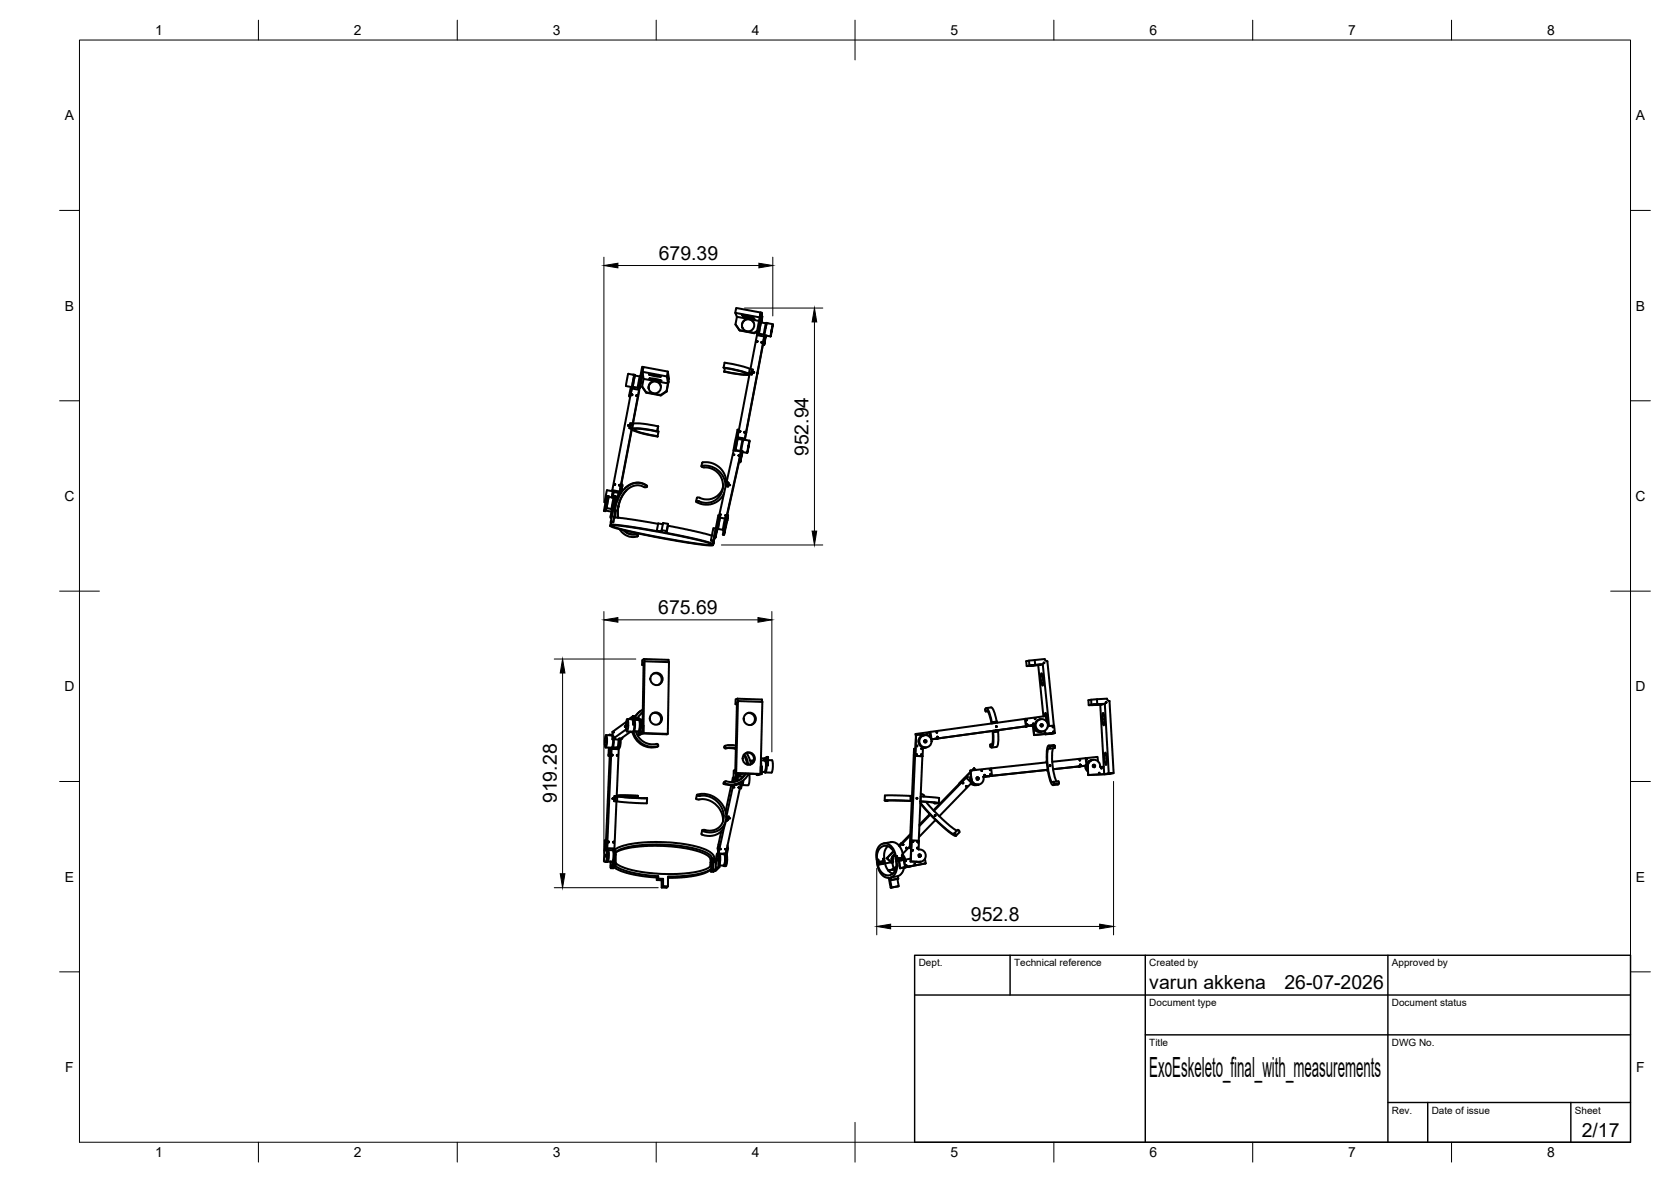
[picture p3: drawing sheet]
<svg xmlns="http://www.w3.org/2000/svg" width="420mm" height="297mm" viewBox="0 0 420 297" stroke-linecap="round" stroke-linejoin="round" font-family="sans-serif">
<defs><g id="words">
<text font-size="7" x="289" y="270.6">ExoEskeleto_final_with_measurements</text>
<g font-size="4.9">
<text x="165.6" y="65.3">679.39</text>
<text x="203.3" y="114.6" transform="rotate(-90 203.3 114.6)">952.94</text>
<text x="165.5" y="154.3">675.69</text>
<text x="140" y="201.8" transform="rotate(-90 140 201.8)">919.28</text>
<text x="244.1" y="231.4">952.8</text>
<text x="289" y="248.5">varun akkena</text>
<text x="323" y="248.5">26-07-2026</text>
<text x="397.7" y="285.7">2/17</text>
</g>
<g font-size="3.5">
<text x="39" y="8.8">1</text>
<text x="89" y="8.8">2</text>
<text x="139" y="8.8">3</text>
<text x="189" y="8.8">4</text>
<text x="239" y="8.8">5</text>
<text x="289" y="8.8">6</text>
<text x="339" y="8.8">7</text>
<text x="389" y="8.8">8</text>
<text x="16.3" y="30.2">A</text>
<text x="411.3" y="30.2">A</text>
<text x="16.3" y="78">B</text>
<text x="411.3" y="78">B</text>
<text x="16.2" y="125.9">C</text>
<text x="411.2" y="125.9">C</text>
<text x="16.2" y="173.7">D</text>
<text x="411.2" y="173.7">D</text>
<text x="16.3" y="221.6">E</text>
<text x="411.3" y="221.6">E</text>
<text x="16.4" y="269.4">F</text>
<text x="411.4" y="269.4">F</text>
<text x="39" y="290.8">1</text>
<text x="89" y="290.8">2</text>
<text x="139" y="290.8">3</text>
<text x="189" y="290.8">4</text>
<text x="239" y="290.8">5</text>
<text x="289" y="290.8">6</text>
<text x="339" y="290.8">7</text>
<text x="389" y="290.8">8</text>
</g>
<g font-size="2.5">
<text x="231" y="242.9">Dept.</text>
<text x="255" y="242.9">Technical reference</text>
<text x="289" y="242.9">Created by</text>
<text x="350" y="242.9">Approved by</text>
<text x="289" y="252.8">Document type</text>
<text x="350" y="252.8">Document status</text>
<text x="289" y="262.9">Title</text>
<text x="350" y="262.9">DWG No.</text>
<text x="350" y="279.9">Rev.</text>
<text x="360" y="279.9">Date of issue</text>
<text x="396" y="279.9">Sheet</text>
</g>
</g></defs>
<!-- layer: Visible -->
<g fill="none" stroke="#000" stroke-width=".51">
<path d="M184.9 78.6l.2-1.2 6.1 1.1-.2 1.3-6.1-1.2 .4 1 5.5 1.1M185.3 79.6l-.4 1.9 1.1 1.5 3.7 .7 .7-.4M186.5 79.1l3.1 .6zM186.8 79.7l3 .6zM191.5 78.8v.2zM191.5 79.1l.2 .5-.3 1.4M191.5 78.9v.2zM191.6 78.6l-.4-.1-.9 5.3 .3 .1M158.2 99.4v.2l.3 .1M158.6 97.2l-.4 2.2h.3l.4-2.1M158.9 97.6l1.8 .4v.2l-1.5 8.3M158.9 97.6l-4.9 25.6"/>
<path d="M158.9 99.3h.1M158.9 97.6h.1M158.9 99.1l-.1 .1M158.9 99.1l.1 .1M158.9 97.3h.2M159 97.3h.1M159 97.3l-.1 .3M159.1 97.2l1.2 .2M159.2 94.2h.3M159.2 94.2h.1M159.5 94.2l-.6 3.1M159.5 94.2h.1"/>
<path d="M159.7 94.4l1.2 .2M159.7 94.3l-1.8-.3-.5 3 1.5 .3M159.7 94.2l-.6 3.1zM160 99.3l.2 .1zM160.2 99.5h-.1M160.2 99.5h.1M160.4 99.6v.2zM160.4 99.4v.3zM160.5 97.4h.3M160.5 97.6h.1M160.7 98l-1.6 8.5M161 94.5l-.5 2.1-.2 .9 .2 .1"/>
<path d="M161.2 95.8l-.1 .6zM161.3 94.6v.2zM161.4 94.6l-.6 3M161.5 92.2h.3l-1 5.4h-.3v-.2zM161.5 94.1l-.1 .2zM161.5 97.1l1 1.5 3.6 .7 1.5-1M161.5 93.4l6.2 1.2 .3 1.8-6.2-1.2zM161.6 93.6l-.2 1M161.8 95.2l-.3 1.9 1 1.6 3.7 .7 1.4-1M162.5 98.6v.1M163.2 94.1l1.5 .1 1.5 .5-1.5-.2zM163.3 95.1l1.6 .1 1.5 .5-1.6-.1z"/>
<path d="M166.1 99.3l.1 .1M166.2 97.1a1.56 1.56 0 0 0-1.8-1.2 1.56 1.56 0 0 0-1.3 1.7M167.7 94.6l.2-1.2 .3 1.8-.6 3.2M167.9 93.4l-6.1-1.2-.3 1.2M168 96.4l-.4 2M168.1 96l-.1 .2zM181.9 92.4l.3-1.3 3.9 .8 2.4 .8M181.9 92.4h.1M182 92.4l3.9 .7 2.4 .8M182 92.4l1.9 .4a9.6 9.6 0 0 1 3.9 1.2h-1.7l-4-.6M182.1 93.4h.1M182.1 93.4l3.9 .7 2.4 .1"/>
<path d="M182.3 92.5l-.2 .9M184.9 81.5l1 1.5 3.7 .7 .8-.6M185.9 83h.1M188.3 93.9l.8 .2-.6-.1-3.1 15.9M188.5 92.7l.8 .2-.2 1.2M188.5 92.7l-.2 1.2M188.7 92.7l1.6-8.5 1.9 .4-4.9 25.6M189 92.8l-.2 1.2M189.5 81.1a1.56 1.56 0 0 0-2-.7 1.56 1.56 0 0 0-.8 2M189.5 93.5l-.1 .1M189.5 93.5l.1 .1M189.6 93.6l-.1 .1"/>
<path d="M189.6 83.7h.1M190.3 83.8h.3M190.3 83.9h.1M190.4 85.9h-.1M190.4 85.7l-.2 .1M190.4 85.7l.1 .1M190.4 85.9h.1M190.4 85.8l-.1 .1M190.4 85.8v.1M190.5 93.7l-.1 .2zM190.6 83.9l.2 .1M190.6 83.9h.1"/>
<path d="M191.1 80.9v.3zM191.2 80.9l-.6 3M191.2 80.7l.3 .1M191.3 80.4l-.1 .3zM191.3 80.4l.2 .4M191.4 81l-.6 2.9 1.2 .2M191.4 80.9h-.2l.4-2.3-1 5.3M191.5 80.8l-.1 .2M191.5 86.1h.1zM191.5 80.4v.2zM191.6 85.9l.1 .1M191.6 85.9l-.1 .1"/>
<path d="M191.6 86.1h-.1M191.6 85.9l-.1 .2M191.8 86.4l.3 .1M191.8 86.6l-4.5 23.8M191.8 86.6l.4 .1M192.2 86.1v.2zM192.2 86.2v.3zM192.5 84.6l-.1 .2zM192.5 84.3l-.3 2.4 .4-2.4M192.6 81.2l-1.2-.2-.6 2.8M193.8 84.5l-1.6-.2-.4 2.3M194.1 82.7l-.1 .6z"/>
<path d="M194.3 81.5l-.5 3zM194.3 81.5l-1.5-.3-.6 3-.2-.1 .6-3 .2 .1-.3 1.3M158.1 106.9l-.2 .1M158.1 106.9l.1 .1M158.8 106.4l-.3 1.2M158.8 107.7l-.6-.1 .8 .1M158.8 107.7l-3 15.8M158.8 107.7l-2.6 14M158.9 108l2.6 .9 3.9 .8M159 107.7h2.4l3.8 .7M159.2 106.5l-.7-.1-.3 1.2M159.2 106.5l-.2 1.2"/>
<path d="M159.2 106.5h2.4l3.9 .7M165.3 108.4l-1.2-.2a12 12 0 0 0-4.6-.3 5.1 5.1 0 0 0 3.2 1.2l2.6 .6M165.3 108.3l.3 .1-.3 1.3M165.3 109.7h.1M165.5 107.2h.1M165.5 107.2l-.3 1.2M176.4 117.1l.2-.9 1.2-.1 1.5 .4 1.4 .8 1 1 .6 1.3 .3 1.3-.2 1M177 117.5h1l1 .3 1.6 1.1 .7 .9 .4 1 .1 1.9-.8 1.9-1.3 1.2-1.9 .6-.9-.1-1.2-.3M177 117.4l-.6-.1a.36 .36 0 0 1 .2-.4 .36 .36 0 0 1 .4 .1l2 .3 1.8 1.1 1.2 1.7 .4 1.8 .7 .4-.6-.1-1.7 7.3M184.4 113.1l.1 .1M184.5 113.1l1.8 .4-3.7 16.7 .2-.8 .3 .1M184.5 113.1l-1.8 8"/>
<path d="M184.5 114.2l.1 .1zM185 110.1h.3M185.3 110.1l.2 .1M185.3 110.1l-.5 3.1zM185.4 109.8v.2zM185.4 109.9l1.9 .3v.2l-1.8-.3zM185.4 110v.2M185.5 110.3l-.5 2.8M185.7 108.3v.2zM185.7 114.4l.2 .2zM185.8 108h-.4l-.9 5.1M185.8 108.1l-.4 2.1"/>
<path d="M185.8 116.1l-2.9 13.3M185.8 116.1l.3 .1M186 114.8l.3 .1M186.1 108.3l-.2 .1M186.1 108.3l.1 .1M186.1 108.4l-.1 .1M186.1 108.4l.1 .1M186.2 115.6v.3zM186.4 113.3h.3l-.6 2.9 .6-2.9M186.4 114.7l-.1 .3zM186.4 113.3l-.6 2.8M186.6 114.1l-.1 .2z"/>
<path d="M186.6 113.7v.2zM186.6 113.6l1.3 .2M186.7 110.5l-1.2-.3-.3 1.6-.2 1.4 1.2 .1M186.9 110.5l-.5 2.8M186.9 110.4l-.2 .1-.5 3M186.9 110.5l1.6 .3M186.9 110.4l-.1 .4M187.2 108.6h.2zM187.3 108.7h.1M187.3 108.7h-.1M187.6 108.8v.2zM187.6 108.6v.2z"/>
<path d="M188.2 112l-.1 .6zM188.5 110.7l-.6 3.1zM152 126.3h.2M152.3 127.8h.2M152.4 127.9l-.1 .3zM152.5 127.7l1.3 .2M152.9 124.7l-.3-.1-.2 1-.6 2.8 .4 .1M152.9 124.7l.2 .1M152.9 124.7l-.6 3.6 1.5 .3M152.9 124.7l-.7 3.8 .1-.2M153.1 124.8l-.5 2.9M153.5 132.2l.7 .4 2.5 .6 8.2 1.8 10.8 1.8 2.7 .3 .9-.1"/>
<path d="M153.5 132.2h.3M153.5 132.1v.1M153.6 131.4l.6-.1 .2-1.3 4.5 .5 6.6 1.1M153.6 131l.6 .1M153.6 131.4l-.1 .6M153.8 132.2l.3 .1M154 123.2v.3l1.8 .3M154 123.2l1.8 .4M154.1 132.2l-.5-.1a.3 .3 0 0 1 .1-.3 .3 .3 0 0 1 .4 .1l4.5 .5 6.5 1.1 1.3 .1v-.4l1.2 .3v.4M154.1 132.2l.1-.2 2.3 .2 9 1.4 10 2.1 2.8 .8 .4 .3M154.1 132.3l3.4 1 9.8 2 8.1 1.3 3.3 .2M154.1 132.2v-.2v.3"/>
<path d="M154.3 125.1l-1.2-.2-.5 2.8M154.3 128l.5-3.3-1 5.1h-.3M154.3 127.3v.3zM154.3 123.6l1.2 .3M154.3 123.5h-.2l-.3 1.5 .4-1.5-1.6-.3-.5 3M154.3 123.5l-.3 1.5zM154.4 125l-.4 1.5-.1 1.5M154.5 130.1l.3-2-.6 3.2M154.5 126.9v.3zM154.7 121.8h.1M154.6 126.3l-.1 .6zM154.6 121.6l-.2 .1"/>
<path d="M154.6 121.6l.1 .1M154.6 121.8h.1M154.6 126.2l.4 .1M154.7 129.1v1M154.7 125.6l.6 .1M154.8 128.1l-.6-.1-.6 3.4M154.8 124.7l-.3-.1-1 5.2v.3h.3M154.8 125.9h-.1M155 126.3l-.4 .5M155 126.3l-.3 1.8M155.1 125.7l.1 .1zM155.2 125.9l-.5 .1h.5l1-2.2 .8-.9 1.1-.9 1.9-.7 1.3 .1 .8 .4a.43 .43 0 0 1 .4 .1 .43 .43 0 0 1 .1 .5l-.5 .1-1.3-.5h-1l-1.3 .5-1.1 .9-1 1.4-.8 1.8-.3 1.7 .1 1.8"/>
<path d="M155.5 127.2l-.1 .2zM155.6 123.8h.1M155.6 123.7l-.4 2M155.7 121.9h.2zM155.7 123.8h.4M155.8 123.8l-.4 1.5M155.8 133l.9 1 1.3 .8 1.6 .1 .7-.1v-.3M155.8 122h-.1M155.8 122h.1M156.1 122v.1M156.1 124l.4-2.2-.5 2.4M156.1 123.5v.2z"/>
<path d="M156.4 122.2v.2zM156.4 122v.2zM156.5 121.8l-.3-.1-.4 2.1M156.8 133.2l1.2 .9 .9 .2h1.1l.3 .2M156.9 133.3l1.3 .8 1.6 .1M157.5 123.2l-1.1 1.6-.7 1.5-.3 2v1.8M159.8 134.2l.6 .3-.1 .3M162.6 122.3v.1M162.7 122.3v-.2l-1-.6-1.5-.2-1.5 .3-1.6 1.2M166.4 133.2l.3-1.8 1.3 .2v.5l7 1.5 4 1M166.7 131.7l-1.2-.2-.4 1.9M168 132.1l-.4 1.8 9.3 2 1.9 .6 .5 .4"/>
<path d="M168 131.6l-.4 1.9M175.2 125.1l-.2 .9M178.7 136.8l.2 .1M178.7 136.8l.6 .1M178.8 135.7l.6 .1M179 136.9l.3 .1M179.3 136.7h.1M179.3 136.5h.1M179.3 136.6v.3M179.3 136.7v.3M179.4 132.7l.6 .1-.6 3.4-.6-.4zM179.5 135.5v-.1l-.2 1.3"/>
<path d="M179.6 135.3l-.3 1.3zM179.6 135.2l-.3 1.4M179.6 135v.3M179.6 135h.3M179.6 134.6l.3 .1M179.6 135.1h.1M179.6 135.2l-.3 1.8M180 134.3v.3zM180 134.5v.3zM180.3 133v.3zM180.3 133h.1M180.3 133h.2"/>
<path d="M180.4 132.2v.2zM180.6 132.9l.5-2.9-.5 2.9 1.2 .2M180.9 129.9v-.4l-1 5.5 .5-2M180.9 129.5h-.3l-1 5.5M180.9 129.9l.2 .1M180.9 129.9l-.5 3.1M181.1 130.1l1.2 .2M181.1 129.2l.2 .2zM181.8 122.6l-.5 .9-.6 .9-1.7 .9-1.5 .2-1.8-.5-.5 .1M182.1 123.9l-1 1.5-1.5 1-1 .4h-1.3l-1.7-.4a.37 .37 0 0 1-.4-.1 .37 .37 0 0 1-.1-.4l.7 .1M182.4 129.5l.1 .1zM182.5 130.2l-.2 .1-.3 1.4-.2 1.4 .1 .2"/>
<path d="M182.5 132.2v.2zM182.6 131.5l-.1 .6zM182.6 121.1l.7 .3-.2 .9M182.8 130.8l-.1 .3zM182.8 130.3l-.3-.1-.4 1.8-.3 2.4h.3M182.9 130.6l-.1 .3zM183 121.1l-.2 .9M183 129.8v.2zM183.1 129.5l-1 4.9zM183.4 121.8l.2 .2zM184.3 122.6v.3zM159.2 179.9h.3v2.2h-.3v-2.2l-1 .8"/>
<path d="M161.1 178.7l-.8 .6-.8 1M161.5 167.1l.3 .1M161.6 179.1l-1.3 1.3M161.6 179.1l-.3 .2M161.7 178.3l-1.2 .9-.9 1.2M161.9 166.5v.2zM162 165.6l.1 .6M164.1 179.3a1.56 1.56 0 0 1 2 .7 1.56 1.56 0 0 1-.6 2M164.2 169.3a1.56 1.56 0 0 1 2 .7 1.56 1.56 0 0 1-.5 2.1M168.2 166.4l-.1-.6-6.1-.2-.5 .3v1.2l.3-.2-.2 15.4M168.2 166.4l-.3 18-6.4-.1 6.4 .1M168.2 166.4l-6.1-.2-.3 18h-.3"/>
<path d="M184.9 177h.4M185.4 176.4v.2zM185.4 175.6l-.4 .1-.1 1.3 .4-.1-.4 17.4 6.3 .2 .5-18.1M185.4 175.6l6.2 .2 .1 .6M185.5 175.6l.1 .6M185.5 176.2l-.4 18.1M185.5 176.2l6.2 .2M188 179.2a1.56 1.56 0 0 1 1.8 1.1 1.56 1.56 0 0 1-1 1.9M247.7 178.5l.2-.5a.8 .8 0 0 1 .8 .8l.7 2.7M247.8 178.5l.1 .3M247.9 178.8l.1-.2a3.6 3.6 0 0 1 1.2 2.6l.1 .6M248 178l1.2-.2 .4 .3 .6 1.6 .4 1.6"/>
<path d="M248.3 178.7l-.5 .1M258.6 167.3l3-.3zM258.7 166l.1 1.3M260.2 165.9l-2.2 .3 .1 1.2M260.3 167.1l-2.2 .3 2.9-.3M261.9 169.2a4.4 4.4 0 0 1 .3 3.1 4.4 4.4 0 0 1-.3-3.1zM262.7 165.6l-2.5 .3 .1 1.2 1.9-.2M262.7 165.6l.2 .4 .5 .2M262.7 180l.2-.9 .3 .9 .1 1.6M263.4 166.2l1.6 16.1M274.1 177.1l3.1-.1zM274.4 175.8v1.3"/>
<path d="M275.8 175.7l-2.1 .3v1.2M275.9 177l-2.2 .2 2.9-.1M276.6 177.1l1.2-.2 1 17.4-1.2 .2zM277.4 179.2a4.4 4.4 0 0 1 .1 3.1 4.4 4.4 0 0 1-.1-3.1zM277.8 176.9l-1.9 .1-.1-1.3 2.5-.1 .2 .4 .5 .2 1 18.1M152.4 186l-.1 .6zM152.4 184.7l1.5 .1M152.4 184.7a4.4 4.4 0 0 1-.1 3.1 4.4 4.4 0 0 1 .1-3.1zM153.1 189.5v.2zM153.1 187.9l-.1 2 .3 .1-.9 21.2M153.2 184.6l.7 .1h-.3M153.2 184.6l.4 .1"/>
<path d="M153.2 184.6v.1M153.3 189.6v.2zM153.4 188v.2zM153.4 187.9l-.1 2.1h.3l.1-2.1M153.6 184.7v.1M153.7 188.1l1.9 .2M153.9 184.8h.1M154 189.7l-.1 .2zM154.1 187.8l1.2-.1 .3-1.9-.1 1.7-.3 .4-.1-.1M154.2 185.8l-.3 2-1.6 .1M154.3 183.9v.2zM154.3 185.1v.3z"/>
<path d="M154.3 185.8l-.1 1.8-.3 .3M154.4 185.6h.3zM155.1 199.9l5.3 .1-4.3-.1-.7 .2 2.7 .3 4.5 .2M155.2 189.7l-.1 .2zM155.7 185.6h.2zM155.8 185.8l-.1 1.5-.3 .6M155.8 185.9l-.1 1.5-.3 .5M156.1 185.9l-.3 2h-.6M156.5 185.6l-.8 .3h.4M156.5 185.4v.2l-.4 .3M157.1 182.5v.2zM157.4 183.3l-3.4 2.5"/>
<path d="M157.5 181.4l-3.5 2.5v1.9l1.8 .1 2.7-2M157.6 183.8l1.6 .1M157.7 182v.6zM157.7 180.7l1.3 .1 .2 1.3M157.7 180.7a4.4 4.4 0 0 1-.1 3.1 4.4 4.4 0 0 1 .1-3.1zM158.4 183.9h.7M158.7 183.9l-.2 .1M158.7 180.7v-.2v.2M159 184a5 5 0 0 0 6.3 3.7M159.3 183.8a5 5 0 0 0 6.2 3.7M159.5 180.4l1.2 .1v.3M159.5 182.1l-.1 1.3-.2 .5"/>
<path d="M159.5 180.8a4.7 4.7 0 0 1-.2 3.1h-.1M159.6 180.9h1.1a4 4 0 0 1-.1 2.9h-1.2M159.9 183.8a4.7 4.7 0 0 0 5.5 3.2l.1 .5M160.4 200v.5M160.6 180.9l.1-.1a4.1 4.1 0 0 1-.1 3.1l-.1-.1M160.7 180.8h.2M160.8 180.8l.3 .5v1.2M161 184v.2zM161.1 182.5l.4-.2v1.9l-1 .5v-.8M161.2 182.7l-.1 .2zM161.4 182.4l-.1-1.4-.4-.2a4.4 4.4 0 0 1-.1 3.1h-.2M161.4 183.8v.2z"/>
<path d="M161.5 182.5l-.1 .3zM161.5 182.3h.3v1.9l-1.3 .5M165.5 187.5l-.3 .2M175.2 199.8l-.2 .9M175.3 199.9v-.2l.4-.1 1.5-.1 2.1 .6 1.7 1.4 1.5 2.1M175.3 199.9l2.5 .1 1.7 .8 1.6 1.6 .8 1.8 .1 1.2-.2 .9-.8 1.5-1.5 .8-1.3 .2-.8-.2a.44 .44 0 0 0-.8 .2h.1M182.1 187.8v-.2l.2-.2 .3 .6 1-.2 1.4 .3M182.1 187.8l.2 .3 1.2-.1 1.5 .3M182.2 196.6v.3l-.3 .1v-.2M182.4 196.4l-.4 .4M183.9 197.3l-1.4 6.6 .1 1.3M184.2 197.5v.2z"/>
<path d="M184.3 195.4l.1 1.1M184.3 195.4l-.3 1.2M184.3 195.4h.1M184.4 197.3l-1.8 7.9M184.5 197.8l.1 .1zM184.8 195.3l-.1 .6zM184.9 194.3l6.7 .2M184.9 193.4l-.4 .2v2.9M185 195.2v1.2M185 187.4l-1.3-.2-1.4 .2M185.1 194.7v.2zM185.1 197.1l-.4 .1"/>
<path d="M185.3 197.1h1.1l.3-.8-.2 .8h-.2M185.3 197l-.3 .2M185.3 195.2v1.1M185.4 194.5v.3zM185.4 194.4v.6l-.4 .2h.3M185.4 195h.4M185.5 195.1v1.1M185.7 197.8l.2 .2zM185.8 194.4v.6l-.5 .2M185.8 194.6v.1M185.9 195h.3zM186.2 197.1l-3.7 17.5-2.1-.1"/>
<path d="M186.2 196.6a4.9 4.9 0 0 1-4.2 .4M186.4 197.3h.2M186.5 197.3l-.2 .9h-.3M186.6 197.3h1.5M186.8 194.4l-1.4 .7 1.5 .1M186.8 195.3h-.1M186.8 196.8l-.3 .5M186.9 196.1l-.3 1.2M187 189.8l.7 1.3 .1 1M187.2 189.5l.6 1.3 .3 1.4M187.4 194.4l-.8 1.1-.8 .6M187.5 194.4a4.6 4.6 0 0 1-5.2 2l-.1 .2"/>
<path d="M187.7 189.2l.9 1.9 .5 .1M187.7 189.2a1.56 1.56 0 0 1 1.8 1.1 1.56 1.56 0 0 1-.9 1.8M187.8 191.9l-.2 .2M188.2 194.4a4.8 4.8 0 0 1-6 2.5M188.4 194.6a4.6 4.6 0 0 1-.3 2.7M188.6 194.5l-.6 .3M189.5 191l-.8 .4v.7M190.3 194.5v.3l.9-.3 .1-1.9h.3v1.9l-1.3 .3M191.3 191.1h1.1a4 4 0 0 1-.1 2.9h-.7M191.3 191.3l.1 1.3M191.3 190.6h.9v.5M192.2 190.6l.6-.4v2"/>
<path d="M192.3 191.1l.1-.1a4.1 4.1 0 0 1-.1 3.1l-.1-.1M192.3 194.1h.1M192.3 190.7v.2zM192.4 191h.2M192.5 194.1h-.1M192.6 191a4.4 4.4 0 0 1-.1 3.1M192.8 190.2h.3v2.2M193.1 191h1a4.4 4.4 0 0 1-.1 3.1h-1.6M229.8 189.6v.2zM230.1 189.6l-.1 .2zM230.1 189.9v.1M230.3 184.5v.5"/>
<path d="M230.4 184.6l-.3 5.4h1.8M230.4 189.5v.3v-.2l.1 .1M230.5 187.4l.1 .2M230.9 186.2a1.54 1.54 0 0 1 1.6-1.5l-2.1-.1-.3 5.3 1.9 .1M230.9 186.2a1.56 1.56 0 0 0 1.2 1.6M231.5 199.5l.7 .2 .2 .3M231.6 189.6l.1 .2M231.6 189.6l.2 .1M231.6 189.6l.1 .2-.1-.2M231.6 188.2h.2M231.7 188v.3M231.8 184.9h.1"/>
<path d="M231.9 184.9h-.1M231.9 190l-.9 21.3M232.1 187.8l-.2 2.2M232.1 187.8l.6 .1M232.1 184.8l.3-.1-.8 .3M232.4 186.3v.1M232.4 187.9h-.3M232.4 187.9l-.3 .1M232.5 187.9h-.4M232.5 186l.2 .3-.1 .3M233 187.8l-.3 .1M233 184.3l.1 .2"/>
<path d="M233.7 184l-3.4 .5v.2M233.8 185.2l-.2-1.2 .4-.1 .1 1.9M235.3 185.6h.3zM235.5 183.9l.1 .1zM235.6 185.6h.2zM235.6 184v.1M235.6 185.6h.1M235.6 185.6l-1.5 .2M235.7 185.1l.1 .2M235.8 185.3l-.1 .1M241.5 196.7l.2-.2zM241.8 196.6l.1-.1z"/>
<path d="M242.1 196.6v.1M242.1 196.7v.2M243 197.6h.1M243 195.4l1.3 1.4M243 195.4l-8.2 8.4M243 195.4l-.4 .1M243 197.6v.2M243.2 195.2v.2M244 194l-2.7 2.9M244 194l-9.3 9.6M244 193.6l.2 2.2a1.57 1.57 0 0 0 1.9 1.4M244.1 196.6l.1 .1"/>
<path d="M244.1 196.9l.6 .4h1M244.1 195a1.56 1.56 0 0 0 .2 1.6 1.56 1.56 0 0 0 1.5 .6M244.1 194.9a1.56 1.56 0 0 0 .1 1.7 1.56 1.56 0 0 0 1.5 .6M244.2 195.2a1.44 1.44 0 0 0 1 1.9M244.2 195.6a1.57 1.57 0 0 0 1.1 1.6M244.3 196.8l.6 .4h1M244.3 196.8l-8.1 8.3M245 193.1l-.6 .5M245 193.1l.4 .4M245 193.1l-.5 .5M245.6 195.4l.2 .2-.1 .3-.1-.4M245.7 197.2h.1"/>
<path d="M245.7 195.3l.4 .3-.3 .3M246.8 193.5v.3M247.3 195.2a1.54 1.54 0 0 1-1.2 2 1.54 1.54 0 0 1-1.8-1.4l-.3-2.2 5.2-.5 .2 1.9-2.1 .2M247.5 194.7v.2M247.5 194.7l.1 .2M248.6 195.1l.3-.1zM248.9 195h.2zM248.9 193.3l.1 .1M248.9 193.3v.2M248.9 193.3l.1 .2M249 193.4l-.1 .1M249 194.6l.1 .1"/>
<path d="M249.1 194.7v.1M249.1 194.7h.1M249.2 193.1l14-1.5 .2 1.8M249.4 181.5l.2 .3M249.4 195l-2.1 .2M249.4 181.5l1.3-.2 .1 .3M249.4 187.1h-.4M249.6 183.7a7.2 7.2 0 0 1-.2 3.5l-.4-.1v.6M249.7 183.7v.3l1.3-.2M249.7 184a7.2 7.2 0 0 1-.3 3.8l-.4-.1M250.4 183.6l.2-.1zM250.4 182.5l.1 .1"/>
<path d="M250.5 182.6v.1M257.7 180.7l-23.7 3.2M257.7 180.7l.3 1.8M257.8 180.6l-.1 .1M257.9 182.5h.2zM258 180.8l.1 .1M258.1 180.8v.1M258.1 182.5h.2zM258.1 180.9v.1M258.2 182.1l.1 .1M258.3 182v.3l-.1-.3M258.3 182.2l-.1 .1"/>
<path d="M258.3 182.2v.1M259.7 181.9l.1 .1M259.8 182.5l.2 2.2 5.2-.5M259.8 181.8v.3l.1-.2M259.8 182.3l-8.8 1.2-.1 3.8-.3 .4-1.3 .2M259.8 182.3l-25.7 3.5M259.8 182.3v.2M259.8 182.2v.3M259.9 181.9v.1M260 182.2a1.44 1.44 0 0 0 1.1 1.6M260 184.7h.1M260.1 182.2a1.57 1.57 0 0 0 1.2 1.6"/>
<path d="M260.1 182.2a1.6 1.6 0 0 0 2.1 1.6M260.2 182.2l-2.2 .3 2.1-.3M260.2 182.2h-.1M260.2 180.5l.1 .2M261.6 182.2l.1 .2M261.6 180.7l-.2 .1a1.54 1.54 0 0 0-1.2 1.4M261.6 183.9h.1M261.7 183.9a1.55 1.55 0 0 1-1.8-1.7 1.49 1.49 0 0 0 1.7 1.7M261.7 182l.3 .3-.2 .3M262.4 180l-1.4-12.9 1.2-.2 1.6 15.6M262.7 184l.1 .2v-.2M262.8 184.5l2.4-.3-2.4 .3"/>
<path d="M263.1 181.3l-.1-1.4-5.2 .7 .2 1.9M263.2 191.3l-.1 .3M263.3 193.5l-16 1.7M263.4 182.8v.1M263.4 193.4l-.1 .1 .2 .2M263.4 193.4l-16.1 1.8M263.5 182.5l1.5-.2 .2 1.9-5.2 .5-.2-2.2M263.5 193.7l-.1 .1M263.5 193.7a6.7 6.7 0 0 0 1.2 3.6l.3-.3M264 192.3v.2M264 188.1l-.2-.1a3.1 3.1 0 0 0-.5 2.6 12.4 12.4 0 0 0 1.3 6l.3-.1M264 187.5l-.2-.1a2.19 2.19 0 0 0-.6 2v1.8"/>
<path d="M264 187.8v.3M264.7 182.6l.1 .2M264.8 188a15.2 15.2 0 0 0 .9 8.4M264.9 183.8v.2M264.9 187.2l-1.2 .2M264.9 187.2l.3 .2M265.2 188l-1.2 .1M265.2 187.6v.4M265.2 187.6v-.2l-1.2 .2v.2M266 197.2l-1.2 .1M266.1 196.3l-1.2 .2 .1 .5M266.1 196.3l.2 .6"/>
<path d="M266.3 196.9l-1.3 .1M266.3 196.9l-.3 .3M271.3 192.6h.2zM271.4 190.9l.2 .1M271.5 192.6h.2zM271.6 191l-.1 .1M271.6 192.1l.1 .1M271.7 192.2l-.1 .2M272.9 192.4a1.57 1.57 0 0 0 .7 1.5M273 190.5l.2 1.9-8.4 .9 8.4-.9v.6l.3 .6M273 190.5l3-.3 .1 1.2M273 190.5l-8.4 .9"/>
<path d="M273 192.4h.1M273.2 190.7l.1 .2M273.5 192.6l.1 2.2 5.3-.3M273.5 192.6a1.54 1.54 0 0 1 1.6-1.7 1.54 1.54 0 0 1 1.5 1.8h.9M273.6 194.8h.1M274 191.4a1.43 1.43 0 0 0-.5 1.8M274.1 191.2l-.5 .6-.1 1M274.4 191a1.56 1.56 0 0 0-.9 2.5M274.4 191v.1M274.5 191a1.55 1.55 0 0 0-1 2.5M274.8 191h-.1a1.54 1.54 0 0 0-1.2 1.6l.1 2.2 5.3-.3M274.9 192.8l-.1-.5 .2 .2-.1 .3"/>
<path d="M275 192.2l.3 .3-.2 .3M276.3 194.2l.1 .2M276.9 192.9v.2M277.9 189.1a4.4 4.4 0 0 1 .2 3.1 4.4 4.4 0 0 1-.2-3.1zM278.8 194.3h1.2l-1.1 .2M278.9 194.5h-1.3M152.1 213.6l-.1 .2zM152.1 211.2h.3M152.1 211.4v.2zM152.3 213v.2zM152.3 214.7v.6zM152.4 211.4v.3z"/>
<path d="M152.4 211.2l.3 .1-.1 2.2M152.4 213.5h.3M152.4 211.3h.3M152.7 213.5a4.4 4.4 0 0 1-.1 3.1M152.7 213.5h.2M152.9 216.5h1.1M152.9 213.5a4.4 4.4 0 0 1-.1 3.1l-1-.1 .3-5.3 .3 .1-.1 2.2a3.9 3.9 0 0 1 0 3.1M153 213.6l1.1 .1a4 4 0 0 1-.1 2.8M153 200.5v.2zM153 211.5v.2zM153.6 217.4v.3zM154 213.6l.1-.1a4.1 4.1 0 0 1-.1 3.1l-.1-.1"/>
<path d="M154 216.6h.2M154 217.1v.2zM154.1 200.6l-.1 .2zM154.1 213.6h.2M154.2 213.6l.2 .2 .1 1M154.3 211.5l-.1 .2M154.3 213.5l.3 .1M154.3 213.5a4.4 4.4 0 0 1-.1 3.1M154.4 218l1.6 .8 2.6 .8 3.5 .6 3 .3M154.5 200.1l-.1 1.2 .8 .1M154.5 214.8v2.2l-1 .9v-1.4v.3M154.5 217h.3"/>
<path d="M154.6 213.6l.9-.6 1.4-.5 3.6-.7 4.1-.2 4.7 .2 4.4 .6 3.2 .9 2.1 1.2 .5 .7 .1 .6M154.6 213.6l.2 .7v2.7l-1 .9h-.3M154.8 217v.6l-.6 .6h-.6M154.8 214.2l1.7-.9 3.4-.8 3.8-.3 4.7 .1 4.1 .5 3.5 .8 2.2 1 .7 .7 .1 .5M154.8 214.2l2.2-.9 4.1-.6 3.8-.2 3.8 .2 3.9 .5 3.4 .9 2.1 1 .6 1M154.8 216.9l1.2 .8 3.2 1 4.1 .7 4.3 .3 4.3-.2 3.5-.5 2.7-.8 .6-.6 .3-.6M154.8 200.1l-.1 1.3M155.2 200.1h-.7h.6l.5-11.8-1.9-.1-1 25h1.8l.5-11.8M162.6 200.6l-7.4-.5v1.3l7.4 .5 .1-1.3M162.6 200.6h.1M175.1 200.7v.1M175.1 200.8l.7 .1"/>
<path d="M175.7 200.9l1.1-.1 1.3 .3 1.8 1 .8 .9 .7 1.2 .4 1.4v.9M176.6 208.7l-.1 1M178.7 216.5l-.2 1.4M178.9 216.5v.6l-.2 .2v-.7M179 215.8h.6h-.6v.6l-.3 .2v-.5M179 216.4v.3l-.3 .2 .2 .1M179 216.4l-.3 .5M179 217v1.2l-.8 .6-1.5 .6-4.4 .7-4.3 .2v2.4h-1.3v-1.8l-1.2-.1v-.6l-4.1-.4-2.7-.6-2.4-.7-1.5-.9h-.6l-.6 .6v-.3M179 218.2l-1.7 1.2-2.2 .6-2.9 .4-4.2 .2M179 217l.4-.4v1.9l-.6 .6v-.6M179 216.2v.2M179.4 216.6l.6 .1"/>
<path d="M179.4 218.5h.6M179.6 215.8v.4M179.6 216.4v.3M179.6 216.4l-.1-.3h-.3l-.2 .9M180 216.7l.4-2.2 .2 .8v2.6l-1 .9 .3 .1 1-1v-2.6l-.2-.8h.2a4.6 4.6 0 0 1 0 2.8M180 216.7v1.8l-.6 .6h-.6M180 216.9v.2M180.1 218v.2zM180.3 215.7v.6zM180.6 217.9h.3M180.7 212.1v.3zM180.9 213v.3z"/>
<path d="M181 214.6l1.1 .1a4 4 0 0 1-.1 2.8h-1.1M181.1 213.3l.2 .1zM181.8 204.8v.3zM182 214.5h.1a4.1 4.1 0 0 1-.1 3.1l-.1-.1M182 217.6h.2M182.1 214.5h.2a4.4 4.4 0 0 1-.1 3.1M182.1 207.8l-1.5 6.7-.2-1.3 1-4.3M182.2 217.7h.3M182.4 213.4l.1 .1zM182.4 214.8l.1 .3a3.9 3.9 0 0 1-.4 2.5M182.5 206.1l-.5 1.9-.6 .8-.7 .7-1.9 .6-2.3-.4M182.6 205.2h.7l-.3 .2h-.4l-.1 1-.5 1-1.3 1.3-2 .5-2-.3"/>
<path d="M182.8 214.8a4.7 4.7 0 0 1-.3 2.8M182.9 212.4l.2 .8-.4 1.6M183 205.4l-.2 .9M183.1 213.2h-.3l-.4 1.6h.3M183.3 205.2l-.2 .9-.6 .2M183.4 205.6l.2 .1zM220.5 216.1l.4-.1zM220.5 216.4l.5 1.9 .6 .9 1 .7 1 .1 .9-.5 .7-1 .2-1-.1-1.9 .3 1.7-.1 1.2-.6 1.3-1 .7 .1 .7h-.2l.4 1.8-.3 .1-.4-2.5-.7-.1-.7-.4-1-1.1-.4-1.4zM220.7 216.1l.2 .3h-.4M220.9 216.3l.2 1 1-.2-.1-.6M221 216.9v-.3l1.2-.2v.3l-1.2 .2 1-.1-1 .1 1-.1v.3M222.1 215.8l.1 .6-1.2 .2-.1-.6"/>
<path d="M222.1 215.8h.3zM222.1 216.1h.2l.1 .3M222.2 212l2.1-.4 1 .2 1.1 1.1 .7 2M222.4 216.4l.1 .6M222.4 201.2l.1-1.3h2.1l4.4 .1-.1 1.3M222.5 217l.7 1.6 1.3 .9M222.5 217l1.8-.4 .4 1.9-1.3 .2M223 215.7l1 1M223 215.7h.1M223.1 201.2l6.2 .1M223.1 201.2h-.7l7 .1h-.1M223.2 212.7l-.8 1.3v1.8"/>
<path d="M224.2 216.7a1.53 1.53 0 0 1 .8-2 1.55 1.55 0 0 0-.7 2M224.4 216.9v.1M224.7 213.9l-1.7 1.8M224.7 214l-1.7 1.7 1.1 1M224.7 218.5l-1.3 .2M224.9 214.9a1.43 1.43 0 0 0-.5 1.7M225 214.8a1.56 1.56 0 0 0-.5 1.8 1.48 1.48 0 0 1 .6-1.8 1.56 1.56 0 0 0-.5 1.8h-.3M225.1 218v.2M225.1 215.2l.5-.1zM225.1 215.2l-.3-1.1-.7-.9-.8-.5-.9-.1-.9 .3-.6 .8-.4 1 .1 1.4M225.2 218.4l-1.8 .3M225.3 215.2l-.4-1.4-.8-1.1-.9-.6-1.1-.1-.9 .5-.6 .8-.3 1.3 .2 1.5"/>
<path d="M225.4 215.2l.1 .3M225.6 215.5h-.4M225.6 215.4l.1 .3M225.7 215.8l1.2-.3v.3l-1.2 .3 1-.2-1 .2 1-.2v.3M225.7 215.8v.3M225.8 216.2l.2 .1M225.9 216l-.1 .3M225.9 216v.3M226 216.3l.4 1.9 3-.6-3.1 .6zM226.2 216l-.1 .3M226.3 216l-.2 .3M226.4 218.2h-.1"/>
<path d="M226.5 212.1l.1-.1zM226.7 212.1l.1-.1zM226.7 211.9l-.6 .6M226.7 215.6l.1 .6-.8 .1-.2 .1-.1-.6M226.8 214.9l.1 .6-1.2 .3-.1-.7M226.8 214.9h.3zM227 214.5h.1M227 215.2h-.2M227 215.2l.2 .9M227 214.9l.6 1.1M227 212.4v-.3v.3M227.2 216.1l.4 1.8 5.2-.9"/>
<path d="M227.2 216.1h.1M227.3 218l.6-.1zM227.3 218l-.5 1.3-.4 .5-.7 .4 .2 .6-.3 .1 .4 1.8h-.2M227.6 217.9h.1M227.6 216.2l.1 .2M227.9 217.5v.2M227.9 213v.3M228.7 213.1l.4 .1M228.8 212.7l-1.7 1.8-.1-.1M228.9 211.4v.3zM228.9 209.6l-2.8 2.9M228.9 209.9l-2.7 2.8"/>
<path d="M229 215.8l-1.7 .3 .3 1.8 5.2-.9-.2-1.2M229 200h.4v1.3M229 216.5h-.1M229.1 200l-.1 1.3M229.1 211.4v.2zM229.2 211.2l-.3 5.3 2.2 .1M229.3 201.3l-.6 11.8M229.3 200l.5-11.8 .4-.1-1.1 25h-.4M229.4 213.6v.2M229.5 211.4v.2zM229.5 200.5v.2zM229.5 211.4v.2"/>
<path d="M230 217.1v.2M230.4 216.6h.8M230.4 200.6l.1 .1M230.5 200.6v.1M230.5 216.6h.8M230.6 213.1l.2 .1M230.6 213l.1 .2M230.7 211.5v.2zM230.7 211.5l.1 .2M230.7 213.2h-.1M231 213.5l.1-2.2-1.9-.1-.2 5.3 2.2 .1M231 213.5a1.55 1.55 0 0 1 1.8 1.4 1.55 1.55 0 0 1-1.6 1.7"/>
<path d="M231 214.8l.2 .2-.1 .3-.1-.4M231.1 214.7l.4 .3-.2 .3M231.2 216.6h.1M231.4 201.9l2.5 2.8M231.4 201.4l4.7 .4-1.1 .1M231.4 201.4l4.1 .4h-.5M231.4 201.7l2 2.4 3.4 3.3 2.4 1.9 .6 .3 .1-.1M231.5 200.1h.1M231.5 216.6h-.4M231.5 200.1l4.6 .4v1.3M231.5 200.1l-.1 1.3M232.4 200.1l-.1 .1"/>
<path d="M232.8 201.5l4.2 4.4 1.9 1.7 1.7 1.1M233.7 204.5h-.1M233.7 204.6l-2.5 2.6M233.9 204.7l-2.7 2.9M233.9 204.7l1.3 1.4-4.1 4.3M234.9 201.7v.2M235 201.8v.1M235.1 204.8v.2M235.2 206.1l3.5 3.1 1.1 .7 .6 .2-.2-.6M239.9 209.4l.2 .1M241.2 208.8l-.4-.3-.9 .9M241.2 208.9l.1 .2-.9 .9"/>
<path d="M165.1 220.5v.7h1.3v1.8l1.2 .1 .4-.4M165.5 220.2l-.4 .3M165.5 220.8l-.4 .4M166.7 220.9l-.3 .3M166.7 222.7l-.3 .3M225.7 220.2l-1.8 .3M225.9 220.8l-2.1 .4M226 222.7l-2.1 .4"/>
<circle cx="158.9" cy="99.2" r=".12"/>
<circle cx="160.1" cy="99.4" r=".12"/>
<circle cx="164.6" cy="97.3" r="1.56"/>
<circle cx="188.1" cy="81.7" r="1.56"/>
<circle cx="189.5" cy="93.6" r=".12"/>
<circle cx="190.3" cy="85.8" r=".12"/>
<circle cx="191.6" cy="86" r=".12"/>
<circle cx="158" cy="106.9" r=".12"/>
<circle cx="186" cy="108.4" r=".12"/>
<circle cx="187.3" cy="108.6" r=".12"/>
<circle cx="154.6" cy="121.7" r=".12"/>
<circle cx="155.8" cy="121.9" r=".12"/>
<circle cx="165.1" cy="170.6" r="1.54"/>
<circle cx="262.5" cy="166.6" r=".12"/>
<circle cx="278.1" cy="176.5" r=".12"/>
<circle cx="154" cy="189.8" r=".12"/>
<circle cx="155.2" cy="189.8" r=".12"/>
<circle cx="164.9" cy="180.6" r="1.54"/>
<circle cx="188.3" cy="190.6" r="1.54"/>
<circle cx="188.5" cy="180.7" r="1.54"/>
<circle cx="230.5" cy="189.6" r=".12"/>
<circle cx="230.6" cy="187.4" r=".12"/>
<circle cx="231.7" cy="189.7" r=".12"/>
<circle cx="231.8" cy="188.1" r=".12"/>
<circle cx="232.7" cy="186.3" r="1.55"/>
<circle cx="232.7" cy="186.3" r=".31"/>
<circle cx="233.1" cy="184.4" r=".12"/>
<circle cx="235.5" cy="184" r=".12"/>
<circle cx="235.7" cy="185.2" r=".12"/>
<circle cx="242.1" cy="196.8" r=".12"/>
<circle cx="243" cy="197.6" r=".12"/>
<circle cx="243.2" cy="195.3" r=".12"/>
<circle cx="245.8" cy="195.6" r=".31"/>
<circle cx="246.8" cy="193.7" r=".12"/>
<circle cx="247.6" cy="194.8" r=".12"/>
<circle cx="249" cy="193.4" r=".12"/>
<circle cx="249.1" cy="194.6" r=".12"/>
<circle cx="250.5" cy="182.6" r=".12"/>
<circle cx="258.1" cy="180.9" r=".12"/>
<circle cx="258.3" cy="182.1" r=".12"/>
<circle cx="259.8" cy="181.9" r=".12"/>
<circle cx="260.3" cy="180.6" r=".12"/>
<circle cx="261.9" cy="182.3" r="1.55"/>
<circle cx="261.9" cy="182.3" r=".31"/>
<circle cx="262.8" cy="184.1" r=".12"/>
<circle cx="264" cy="192.4" r=".12"/>
<circle cx="264.8" cy="182.7" r=".12"/>
<circle cx="264.9" cy="183.9" r=".12"/>
<circle cx="271.5" cy="191" r=".12"/>
<circle cx="271.6" cy="192.2" r=".12"/>
<circle cx="273.3" cy="190.8" r=".12"/>
<circle cx="275.1" cy="192.5" r=".31"/>
<circle cx="276.4" cy="194.3" r=".12"/>
<circle cx="277" cy="193" r=".12"/>
<circle cx="153" cy="211.6" r=".12"/>
<circle cx="154.1" cy="200.7" r=".12"/>
<circle cx="154.3" cy="211.6" r=".12"/>
<circle cx="225.1" cy="218.1" r=".12"/>
<circle cx="227" cy="212.3" r=".12"/>
<circle cx="227.7" cy="216.3" r=".12"/>
<circle cx="227.9" cy="217.5" r=".12"/>
<circle cx="227.9" cy="213.1" r=".12"/>
<circle cx="229.4" cy="213.7" r=".12"/>
<circle cx="229.5" cy="211.5" r=".12"/>
<circle cx="230" cy="217.2" r=".12"/>
<circle cx="230.6" cy="200.6" r=".12"/>
<circle cx="230.7" cy="213.1" r=".12"/>
<circle cx="230.8" cy="211.6" r=".12"/>
<circle cx="231.2" cy="215" r=".31"/>
<circle cx="235.1" cy="204.9" r=".13"/>
</g>
<g fill="#000">
<circle cx="161.4" cy="94.6" r=".25"/>
<circle cx="191.2" cy="80.9" r=".25"/>
<circle cx="192.6" cy="84.3" r=".25"/>
<circle cx="186.3" cy="113.5" r=".25"/>
<circle cx="179.6" cy="135.2" r=".25"/>
<circle cx="154" cy="184.8" r=".25"/>
<circle cx="247.5" cy="195.1" r=".25"/>
</g>
<!-- layer: BORDER -->
<g fill="none" stroke="#000" stroke-width=".25">
<path d="M20 10.1h390v276.9h-390zM65 5.1v5M115 5.1v5M165 5.1v5M215 5.1v10M265 5.1v5M315 5.1v5M365 5.1v5M15 52.9h5M410 52.9h5M15 100.7h5M410 100.7h5"/>
<path d="M15 148.6h10M405 148.6h10M15 196.4h5M410 196.4h5M15 244.2h5M410 244.2h5M65 287v5M115 287v5M165 287v5M215 282.1v9.9M265 287v5M315 287v5"/>
<path d="M365 287v5"/>
</g>
<!-- layer: TITLEBLOCK -->
<path d="M230 240.1h180v46.9h-180zM230 250h180M254 240.1v9.9M288 240.1v46.9M349 240.1v46.9M288 260.1h122M349 277.1h61M359 277.1v9.9M395 277.1v9.9" fill="none" stroke="#000" stroke-width=".36"/>
<!-- layer: FD_Dimensions -->
<g fill="none" stroke="#000" stroke-width=".25">
<path d="M151.8 64.6v61.7M155.4 66.7h35.4M187.2 77.4h19.7M194.3 64.6v14.8M204.8 80.9v52.6M181.4 137h25.5M151.8 153.7v60.7M155.4 155.8h35.2M194.1 153.7v35.2M139.4 165.6h20.5M141.5 169.1v50.5M280 196.4v38.5"/>
<path d="M220.5 218.2v16.7M139.4 223.1h26.1M223.9 232.8h52.6"/>
</g>
<path d="M151.8 66.7l3.6-.5v1.1zM190.8 66.2l3.5 .5-3.5 .6zM204.8 77.4l.6 3.5h-1.2zM204.2 133.5h1.2l-.6 3.5zM151.8 155.8l3.6-.6v1.2zM190.6 155.2l3.5 .6-3.5 .6zM141.5 165.6l.5 3.5h-1.1zM140.9 219.6h1.1l-.5 3.5zM220.5 232.8l3.4-.6v1.2zM276.5 232.2l3.5 .6-3.5 .6z" fill="#000" stroke="#000" stroke-width=".25"/>
<use href="#words"/>
</svg>
